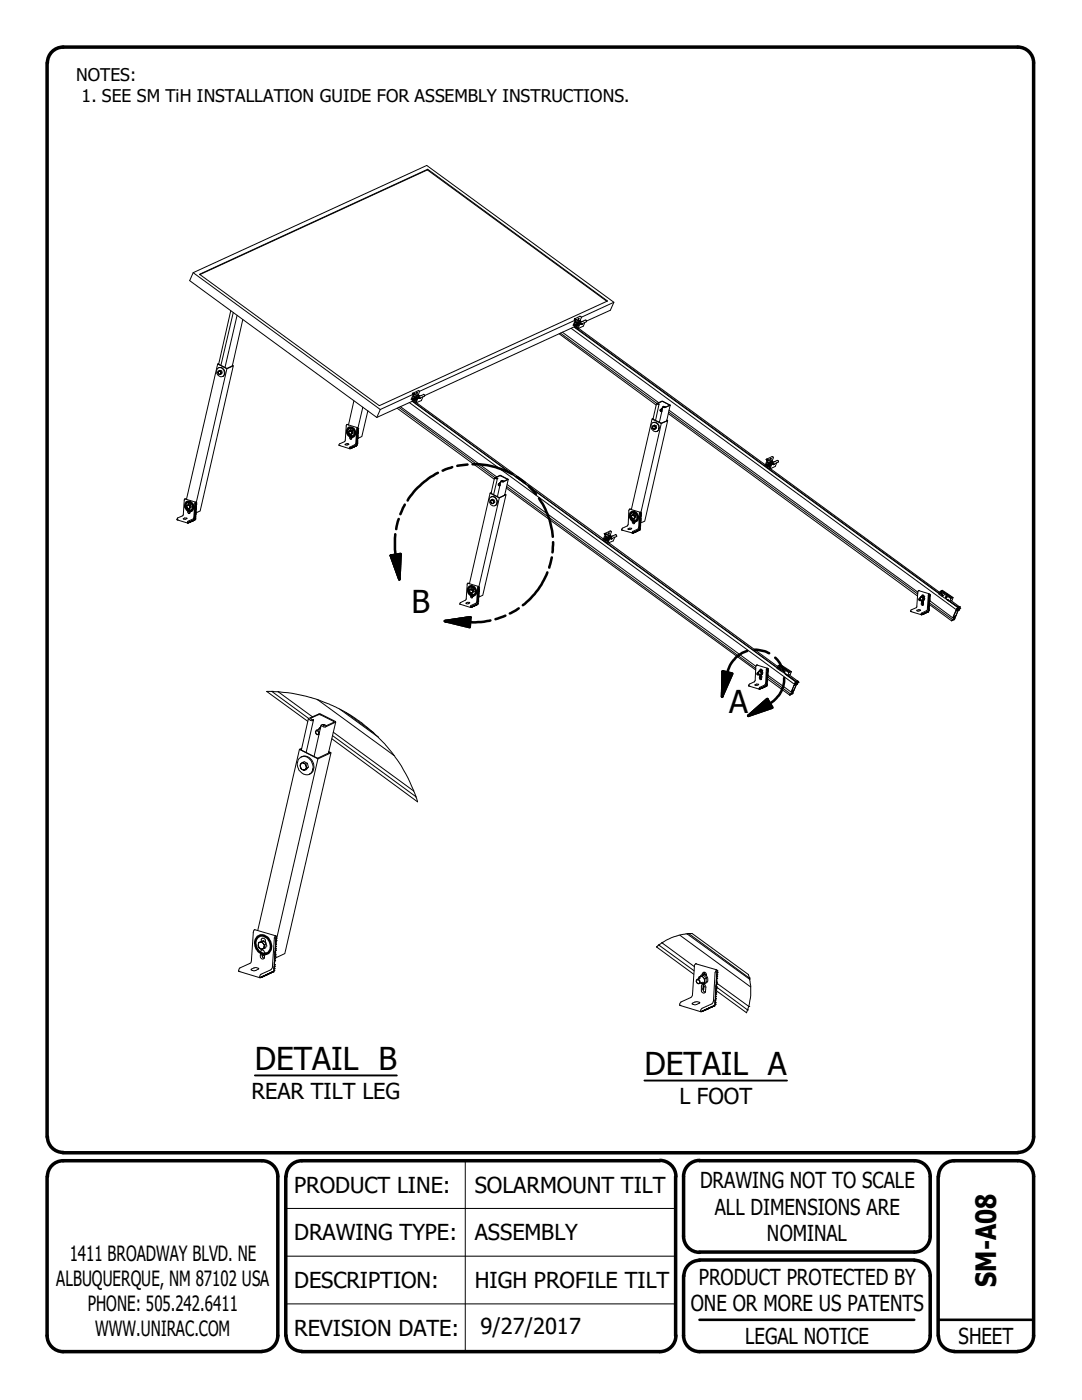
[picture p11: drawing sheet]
<svg xmlns="http://www.w3.org/2000/svg" width="216mm" height="279mm" viewBox="0 0 216 279" stroke-linecap="round" stroke-linejoin="round" font-family="sans-serif">
<defs><g id="words">
<g font-size="6.3">
<text x="82.1" y="122.4">B</text>
<text x="145.5" y="142.3">A</text>
<text x="50.9" y="213.6">DETAIL B</text>
<text x="128.6" y="214.6">DETAIL A</text>
</g>
<text font-size="5.6" x="198.8" y="256.8" transform="rotate(-90 198.8 256.8)">SM-A08</text>
<g font-size="4.4">
<text x="50.2" y="219.4">REAR TILT LEG</text>
<text x="135.6" y="220.4">L FOOT</text>
<text x="58.7" y="238">PRODUCT LINE:</text>
<text x="94.7" y="238">SOLARMOUNT TILT</text>
<text x="139.7" y="237.1">DRAWING NOT TO SCALE</text>
<text x="142.6" y="242.4">ALL DIMENSIONS ARE</text>
<text x="58.7" y="247.5">DRAWING TYPE:</text>
<text x="94.7" y="247.5">ASSEMBLY</text>
<text x="153" y="247.6">NOMINAL</text>
<text x="58.7" y="257">DESCRIPTION:</text>
<text x="94.7" y="257">HIGH PROFILE TILT</text>
<text x="139.4" y="256.4">PRODUCT PROTECTED BY</text>
<text x="137.9" y="261.6">ONE OR MORE US PATENTS</text>
<text x="58.7" y="266.6">REVISION DATE:</text>
<text x="95.9" y="266.3">9/27/2017</text>
<text x="148.7" y="268.2">LEGAL NOTICE</text>
<text x="191.3" y="268.2">SHEET</text>
</g>
<g font-size="4.2">
<text x="13.9" y="251.7">1411 BROADWAY BLVD. NE</text>
<text x="11.2" y="256.7">ALBUQUERQUE, NM 87102 USA</text>
<text x="17.5" y="261.7">PHONE: 505.242.6411</text>
<text x="19" y="266.7">WWW.UNIRAC.COM</text>
</g>
<g font-size="3.5">
<text x="15.2" y="16.3">NOTES:</text>
<text x="16.3" y="20.4">1. SEE SM TiH INSTALLATION GUIDE FOR ASSEMBLY INSTRUCTIONS.</text>
</g>
</g></defs>
<!-- layer: Visible (ANSI) -->
<g fill="none" stroke="#000" stroke-width=".2">
<path d="M85.3 33.8l-45.5 20.9 35.9 26.3 45.5-20.9-35.9-26.3v.1M38.5 54.4l37.4 27.3-.7 1.6M39.9 54.8l45.4-20.9 35.8 26.2M43.4 73.6a.92 .92 0 0 1 1.3 .2 .92 .92 0 0 1-.3 1.3 .98 .98 0 0 1-1-.4 .98 .98 0 0 1 0-1.1zM43.5 74.4l.3 .3zM43.5 74.2l.1-.1-.1 .3zM43.6 73.4a.94 .94 0 0 1 1.2 .5 .94 .94 0 0 1-.4 1.2M43.6 72.6l1.7 .9 1.2-.5-.1-.1 .1 .1-6.6 29-1 .4M43.6 72.6h-.2M43.7 74h.2l-.3 .1zM43.8 74h.5v.4l-.4 .3M43.8 74.7h.2z"/>
<path d="M43.9 74l.2 .1v.3zM44.1 74.4l-.1 .3zM44.3 74l-.2 .1M44.3 74.4l-.2 .1M46 62l-2.4 10.7M46.5 62.4l-2.4 10.6M46.5 73l-1.2 .6M47.3 62.9l-2.4 10.4M48.5 63.8l-2.1 9.2M82.3 78.5l.1-.1 .2 .1-.2 .7 .4-.1M82.3 78.5h.1M82.4 79.7h.1"/>
<path d="M82.4 78.5l1.2-.5 .1 .2-.2 .5-.4 .2M82.4 78.5h.1M82.4 78.6h.1M82.4 78.5v.1M82.5 79.7h.1M82.4 79.6v.1M82.4 79.6l.1 .1M82.4 79.6h.1M82.4 78.6v.1M82.4 78.7h.1M82.4 79.2l-.2 .4M82.5 79.8h.1"/>
<path d="M82.5 79.6h.1M82.5 78.7h.1M82.5 78.7l-.5 1 1 .7 1.1-.5 .3-.7M82.5 78.7l-6.6 3M82.5 79.7v.1M82.5 79.6l.3 .1M82.6 79.6h.1M82.6 79.7h.1M82.6 79.6v.1M82.6 79.6l.1 .2M82.6 79.8h.1M82.6 79.8h-.1"/>
<path d="M82.6 79.8l.1 .1M82.7 79.9h.1M82.7 79.8h.1M82.7 79.6h.1M82.7 79.7h.1M82.7 79.8h-.1M82.7 79.4l.2-.1v.3l.2 .2M82.7 79.7v.1M82.7 79.8v.1M82.8 79.8h.1M82.7 79.6v.2M82.7 79.6v.1"/>
<path d="M82.7 79.6l-.1 .1M82.8 79.7h.1M82.8 79.7l-.2-.1 .1 .2M82.8 79.7l-.3-.1 .2 .2M82.8 79.1l-.2 .3-.4 .2M83.1 79.5l-.2 .2M83.1 78.9l.2-.5a.53 .53 0 0 0-.5 .7M83.1 79.2h.1M83.1 78.9l-.2 .4 .3 .3-.1-.1a.18 .18 0 0 1-.2-.2 .18 .18 0 0 1 .3-.1M83.1 79.2l.2 .2M83.2 78.9l-.1 .4M83.4 78.9h.1"/>
<path d="M83.4 78.9h-.2l.2 .2 .2-.1M83.4 78.9l.2 .1h-.3zM83.4 78.9v.1M83.4 79.2l1.1-.5 .2 .1v.3l-1.1 .4M83.4 79.4h.1M83.4 79.4l-.5 1.2M83.4 79h.1M83.5 79.4h.1M83.5 79h.1M83.5 78.7l-.1 .2M83.6 79.4h.1M83.6 79.5h.1"/>
<path d="M83.6 79h.1M83.6 79.4v.1M83.6 79.1l-.1 .1M83.6 79.5l.1-.1-.3-.2-.4 .9-.8-.5M111.6 66.6l19.3 14.2M111.8 66.5l19.3 14M112.2 66.3l19.2 14M114 65.5l76.9 56.2M114.6 65.3l72.8 53.2M114.6 63.7l.3 .1-.2 .6 .4-.1M114.6 63.7h.1M114.6 63.8h.1"/>
<path d="M114.6 65.2l.4 .3M114.6 63.7v.1M114.7 64.8v.1M114.7 64.8h.1M114.7 63.6l1.1-.5 .2 .3-.2 .5-.4 .2M114.7 63.8h.1M114.7 64.4l-.1 .4M114.7 64.9h.1M114.8 64.8h.1M114.7 63.8l-.3 1.1 .9 .7 1.1-.5 .3-.8M114.7 65.2l-29.9 13.7M114.8 64.9h.1"/>
<path d="M114.8 64.9v.1M114.8 65h.1M114.8 63.9l-31.1 14.2M114.9 64.9h.1M114.9 64.9l-.1 .1M114.9 65h.1M114.9 64.9v.1M114.9 64.8h.1M115 65h.1M114.9 64.6l.3-.1v.3l.2 .2M115 64.8h.1M115 64.9l-.1-.1 .2 .1"/>
<path d="M115 64.9h.1M115.1 65h.1M115.1 64.9h.1M115.1 64.8l-.1 .1M115.1 64.8h.1M115.1 64.8v.1M115.1 64.8l-.2 .1 .2-.1M115.1 64.3l-.2 .3-.3 .2M115.1 65.4l-.2 .1M115.1 64.9v.1M115.3 65.7l38 27.8M115.3 64.7v.2"/>
<path d="M115.4 64.1l.2-.6-.3 .1-.2 .7M115.4 64.5l.2 .1M115.4 64.1l-.2 .4 .1 .2h.2l-.1-.1a.16 .16 0 0 1-.1-.1 .16 .16 0 0 1 .1-.2M115.4 65.5l37.3 27.3M115.6 64.1l-.2 .4M115.6 64.1l.1 .2 .2-.1M115.6 64.1h.2v.1zM115.6 64.1h.1M115.7 64.4l-.4 .9-.7-.5M115.7 64.4l1.1-.5 .2 .1v.2l-1 .5M115.7 64.4l.3 .1v.2M115.7 64.1h.1"/>
<path d="M115.7 64.1l.1 .1M115.8 64.6h.1M115.8 64.6l-.6 1.2M115.8 64.2h.1M115.8 63.9l-.1 .2M115.8 64.1l.1 .1M115.9 64.6h.1M115.9 64.6l.1 .1M115.9 64.2l-.1 .1M116 64.7h.1M117 64.1l4.8-2.2 .7-1.6-37.3-27.3-46.7 21.4-.7 1.6 37.4 27.3M122.5 60.3l-6.5 3"/>
<path d="M36.9 99.6h.1M36.9 99.6l-.1 .1-.2 3.1-1.2 .6v.4M36.9 99.6l2.1 .6M37.2 99.6l6.2-27 1.9 1-6.2 27.2M67.6 88.8h.1M67.6 88.8l.1 .1M67.7 88.9h.1M67.7 88.9l2 .6M68.8 88.7l.4-.2 .4 .1-.3 .2zM69.2 84.7h.1M69.2 84.7l-.1 .2-.2 3-.1 .2-1 .5-.2 .2M69.2 84.7l2.1 .6"/>
<path d="M69.5 86.2l.2-.2-.1 .4zM69.6 86.4l.2 .2zM69.7 86h.3zM69.7 89.5h.1M69.8 86.6h.3l-.1 .1zM69.8 85.9h.2l.3 .1M69.8 86.9l.2-.2 .2 .2v.6a.21 .21 0 0 1-.3 .2 .21 .21 0 0 1-.1-.3zM69.8 89.5h.1M69.8 85.9a.25 .25 0 0 1 .3-.3 .25 .25 0 0 1 .2 .4M69.9 89.5h.1M70 86l.2 .3zM70 87.2h.1"/>
<path d="M70 87.1v.1M70 87.1h.1M70 87.2v.4h.2M70 89.4l-.1 .1M70 89.4h.1M70 87.2l.2 .2M70.1 86.1l.2-.1 .1 .2-.2 .3M70.1 89.3l-.1 .1M70.1 89.3h.1M70.2 85.9h.1M70.2 86.3l-.1 .3zM70.2 89.3h.1"/>
<path d="M70.3 86.6h.1M70.3 89.3h.1M70.4 86.2h.1M70.4 86.4l-.4 .3M70.4 89.3h.1M70.4 89.2h.1M70.4 89.2v.1M70.5 89.2h.1M70.6 89.2h.1M70.6 89.1h.1M70.6 89.1v.1M70.6 80l-1.1 4.8"/>
<path d="M70.7 89.1h.1M70.8 89h.1M70.8 89l-.1 .1M70.9 89h.1M71 89h.1M71.1 89h.1M71.1 88.9h.1M71.1 88.9v.1M71.1 88.8v.1M71.1 88.8h.1M71.1 88.7v.1M71.1 88.7h.1"/>
<path d="M71.1 88.6v.1M71.1 88.6h.1M71.2 88.6h.1M71.2 88.5v.1M71.2 88.5h.1M71.2 88.4h.1M71.2 88.3v.1M71.2 88.3h.1M71.2 88.2h.1M71.2 88.1v.1M71.2 88.1h.1M71.2 88h.1"/>
<path d="M71.2 87.9v.1M71.2 87.9h.1M71.2 87.8h.1M71.2 87.7v.1M71.2 87.7h.1M71.2 88.6h-.1M71.2 87.8v.1M71.2 88v.1M71.2 88.2v.1M71.2 88.4v.1M71.2 87h.1M71.2 87.6v.1"/>
<path d="M71.2 87.6h.1M71.2 87.5v.1M71.2 87.5h.1M71.2 87.4v.1M71.2 87.4h.1M71.2 87.3v.1M71.2 87.3h.1M71.2 87.2v.1M71.2 87.2h.1M71.2 87.1v.1M71.2 87.1h.1M71.2 87v.1"/>
<path d="M71.2 86.9v.1M71.2 86.9h.1M71.2 86.8h.1M71.2 86.7v.1M71.2 86.7h.1M71.3 86.6h.1M71.2 86.8v.1M71.3 86.4v.1M71.3 86.4h.1M71.3 86.3v.1M71.3 86.3h.1M71.3 85.8h.1"/>
<path d="M71.3 85.9h.1M71.3 86.2v.1M71.3 86.2h.1M71.3 85.9v.1M71.3 86.1v.1M71.3 86h.1M71.3 86.1h.1M71.3 86v.1M71.3 85.7h.1M71.3 85.6h.1M71.3 85.3h.1M71.3 85.3l-.1 .2-.2 3-.1 .2-1.1 .5-.1 .3"/>
<path d="M71.3 86.5v.1M71.3 86.5h.1M71.3 85.7v.1M71.3 85.8v.1M71.3 85.6l.1 .1M71.3 85.3l.1 .1M71.3 86.6l-.1 .1M71.4 85.7h-.1M71.4 85.7h.1M71.4 85.5l-.1 .1M71.4 85.5h.1M71.4 85.4h.1"/>
<path d="M71.4 85.4v.1M72.4 81.3l-1.1 4.6M73.4 82l-1.2 5.1-1 .5M79.2 81.5l19.4 14.1M79.6 81.3l19.1 14M79.9 81.2l19.2 14M81.7 80.3l76.9 56.3M82.2 80.1l72.9 53.2M82.3 80l.4 .3M82.4 80l-7.2 3.3M82.7 80.2v.2M83.1 80.4l37.3 27.2"/>
<path d="M97.7 99.4a.92 .92 0 0 1 1.3 .2 .92 .92 0 0 1-.3 1.3 1.02 1.02 0 0 1-.9-.4 1.02 1.02 0 0 1-.1-1.1zM98 99.8l-.1 .3zM98 99.8h.2zM98 98.4l1.6 .9 1.2-.6h-.1M98 99.2a.96 .96 0 0 1 1.1 .5 .96 .96 0 0 1-.3 1.2M98 98.3l-.2 .1M98.1 99.8l.2-.2 .3 .2 .1 .4-.4 .3M98.2 99.8l.3 .3zM98.6 99.8l-.2 .1M98.7 95.4l-.7 3.1M99.2 95.4l-.2 .2-.3-.2 1.2-.5 1.5 .8M99.2 95.4l-.3-.1 1-.4 1.4 .7-.8 .5"/>
<path d="M99.2 95.4h.1M99.3 95.5l-.8 3.2M99.8 96.8a.21 .21 0 0 0-.2-.3 .21 .21 0 0 0-.2 .3 .21 .21 0 0 0 .4 .1l-.1 .1M99.8 96.3l.1-.1-.1 .2zM99.9 96.3l-.4 .2M99.9 96l-.6 3.1M99.9 96.1v.1M100.1 95.9h.1M100.1 95.9l.4 .2M100.2 95.9h.1M100.2 95.9l.3 .2M100.8 98.7h.2l-4.7 20.1-1 .5"/>
<path d="M101 98.7l-1.4 .7M101 97.4l49.8 36.3M101.1 97.1l49.7 36.3M101.2 96.7l49.6 36.3M101.4 95.7l-1 .5-.5-.2 .2-.1M101.4 95.7l-.7 3.1M130.2 85.1l.1-.1-.1 .3zM130.2 84.4a.96 .96 0 0 1 1.2 .5 .96 .96 0 0 1-.5 1.3 1.06 1.06 0 0 1-.9-.7 1.06 1.06 0 0 1 .2-1.1zM130.2 85.3l.2 .3zM130.3 85h.3zM130.3 83.6l1.7 .9 1.2-.6h-.2M130.3 84.3a.98 .98 0 0 1 1.2 .6 .98 .98 0 0 1-.4 1.2"/>
<path d="M130.3 83.5l-.2 .1M130.4 84.9l.5 .1 .1 .4-.4 .3M130.4 85.6h.3l-.1 .1zM130.6 85l.1 .3zM130.7 85.3v.3zM130.9 85l-.2 .1M131 80.5l.3 .2 .2-.1M131 80.5l1.2-.4 1.5 .7-1 .5-.4-.1h.2M131 80.5l-.7 3.1M131 85.4l-.2 .1M131.5 80.6h.1M131.5 80.6l-.2-.1 1-.4 1.2 .7-.7 .5-.3-.1"/>
<path d="M131.5 80.6l-.7 3.3M131.8 81.7a.18 .18 0 0 1 .2 .2 .18 .18 0 0 1-.2 .1zM132.1 81.9a.21 .21 0 0 0-.3-.2 .21 .21 0 0 0-.1 .2 .21 .21 0 0 0 .2 .2h.1M132.1 81.5l.1-.2-.1 .3zM132.2 81.5l-.4 .2M132.3 81.2l-.7 3.1M132.3 81.3h-.1M132.5 81.2h.1M132.5 81.2h.3M133 83.8l.2 .1-4.5 20.1-1.1 .5M133.2 83.9l-1.2 .6M133.3 82.5l49.8 36.4"/>
<path d="M133.4 82.2l49.7 36.4M133.5 81.9l49.6 36.3M133.7 80.8l-.7 3.2M152.9 91.7l.3 .1-.2 .6 .4-.1M152.9 91.7h.1M152.9 91.8h.1M152.9 91.7v.1M153 92.8v.1M153 92.8h.1M153 91.6l1.1-.5 .1 .1-.1 .7-.4 .2M153 91.8h.1M153 92.9h.1"/>
<path d="M153 92.4l-.2 .4M153.1 92.9h.1M153.1 93h.1M153.2 92.9h.1M153.1 92.8h.1M153.1 92.8h-.1M153.1 91.8h.1M153.1 91.8l-.4 1.1 .9 .7 1.1-.5 .3-.8M153.2 92.8l.1 .1M153.2 92.8l.2 .1M153.2 93h.1M153.2 92.8h.1"/>
<path d="M153.2 92.9l-.1 .1M153.2 92.8h.2M153.2 92.6l.3-.1-.1 .2 .3 .3M153.3 93h.1M153.3 92.8h.1M153.3 92.9h.1M153.3 92.9l-.1-.1 .2 .1M153.4 92.9h.1M153.3 93h-.1M153.3 92.9v.1M153.4 93h.1M153.4 92.8l-.1 .1"/>
<path d="M153.4 92.8h.1M153.4 92.8v.1M153.4 92.8l-.2 .1 .2-.1M153.4 93.4l-.1 .1M153.4 92.3l-.2 .3-.4 .2M153.4 92.9v.1M153.5 93.7l34 24.7M153.6 92.7l-.1 .2M153.7 92.5l.2 .1M153.7 92.1l.2-.5-.1-.1a.67 .67 0 0 0-.4 .8M153.7 93.5l33.8 24.7M153.7 92.1l-.2 .3"/>
<path d="M153.8 92.3l-.1 .1a.19 .19 0 0 0-.1 .2 .19 .19 0 0 0 .3 .1h-.3l-.1-.2 .1-.1M153.9 92.1l-.2 .4M154 92.4l-.4 .9-.8-.5M154 92.4l1.1-.5 .2 .1v.2l-1.1 .5M154 92.4a.21 .21 0 0 1 .2 .1 .21 .21 0 0 1 0 .2M154 92.1h.1M154 92.1h-.1l.1 .2h.2l-.1-.2M154 92.1l.1 .1M154.1 92.6h.1M154.1 92.6l-.6 1.1M154.1 92.2h.1M154.1 92.2v-.1v.1"/>
<path d="M154.1 92.1h.1M154.1 91.9v.2M154.2 92.6h.1M154.2 92.2l-.1 .1M154.2 92.7h.1M154.2 92.6v.1M35.4 103.8h.1M35.4 103.8l2.1 .6M36.6 103.5l.2-.1h.5l-.3 .2h-.4zM37.3 101.2l.2 .3zM37.3 100.8v.4zM37.3 100.8h.4z"/>
<path d="M37.5 101.5l.3-.1-.1 .1zM37.5 104.3h.1M37.5 101.7a.23 .23 0 0 1 .3-.1 .23 .23 0 0 1 .1 .3l-.1 .6h-.2l-.1-.2zM37.6 100.7v-.1a.23 .23 0 0 1 .3-.1 .23 .23 0 0 1 .1 .3l-.3-.2-.2 .2M37.6 104.3h.1M37.6 104.3h-.1M37.7 100.8l.1 .1v.3zM37.7 102.1h.1M37.7 102h.1M37.7 101.9v.1M37.7 101.9h.1M37.7 102.1l.1 .3"/>
<path d="M37.7 104.3h.1M37.7 104.3h-.1M37.7 102v.1M37.7 102l.2 .2M37.7 104.2h.1M37.7 104.2v.1M37.8 104.2h.1M37.8 100.8h.1M37.8 101.2l.1 .1-.1 .1zM37.8 100.9l.2-.1 .1 .4-.2 .1M37.8 104.1h.1M37.8 104.1v.1"/>
<path d="M37.8 104.1l-.1 .2M37.9 104.1h.1M38 101.3h.1M38 104.1h.1M38 104.1h-.1M38 101h.1M38.1 101.2l-.4 .3M38.1 104.1h.1M38.1 104h.1M38.1 104v.1M38.2 104h.1M38.2 103.9l.1 .1"/>
<path d="M38.3 103.9l-.1 .1M38.3 103.9v.1M38.3 103.9h.1M38.4 103.9h.1M38.5 103.9h.1M38.5 103.9h-.1M38.5 103.8v.1M38.5 103.8h.1M38.6 103.8h.1M38.6 103.8l-.1 .1M38.7 103.8h.1M38.8 103.8h.1"/>
<path d="M38.9 103.6l-.1 .2M38.9 103.6h.1M38.9 103.5v.1M38.9 103.5h.1M38.9 103.4h.1M38.9 103.3v.1M38.9 103.3h.1M38.9 103.2h.1M38.9 103.1v.1M38.9 103.1h.1M38.9 103v.1M38.9 103h.1"/>
<path d="M38.9 102.9v.1M38.9 102.9h.1M38.9 103.2v.1M38.9 103.4v.1M38.9 102.8h.1M38.9 102.7v.1M38.9 102.7h.1M38.9 102.6h.1M38.9 102.5v.1M38.9 102.5h.1M38.9 102.4h.1M38.9 102.3v.1"/>
<path d="M38.9 102.3h.1M38.9 102.2h.1M38.9 102.1v.1M38.9 102.1h.1M38.9 102h.1M38.9 101.9v.1M38.9 101.9h.1M38.9 101.8h.1M39 101.7h.1M38.9 102.8v.1M38.9 102v.1M38.9 102.2v.1"/>
<path d="M38.9 102.4v.1M38.9 102.6v.1M39 101.3h.1M39 101.2h.1M39 101.1v.1M39 101.1h.1M39 101h.1M39 100.8h.1M39 100.9v.1M39 100.9h.1M39 101.8l-.1 .1M39 100.2h.1"/>
<path d="M39 100.2l-.1 .1-.2 3.1-.2 .2-1 .4v.3M39 101.7v.1M39 101.6h.1M39 101.5v.1M39 101.5h.1M39 101.4h.1M39 101.3v.1M39 100.8v.1M39 101v.1M39 101.2v.1M39 101.4v.1M39 101.6v.1"/>
<path d="M39 100.2l.1 .1M39.1 100.6h.1M39.1 100.6v.1M39.1 100.7h.1M39.1 100.7l-.1 .1M39.1 100.8h.1M39.1 100.5h.1M39.1 100.4h.1M39.1 100.3v.1M39.1 100.3h.1M39.1 100.5v.1M39.1 100.4v.1"/>
<path d="M93.3 116.4h.1M93.3 116.4l-.1 .1-.2 3.1-1.2 .7v.2M93.3 116.4l2.1 .6M93.7 116.5l4.1-18.1 1.8 1-4.2 18.2M93.7 117.9l.1 .3zM93.7 117.7h.2l-.2 .2zM93.8 118.2l.3 .2zM93.9 117.7l.1-.1 .2 .2zM94 117.6l.1-.3h.2l.1 .4M94 118.5l.2-.1 .2 .2-.1 .6a.2 .2 0 0 1-.3 .1 .2 .2 0 0 1-.1-.2zM94 117.6l.2-.1-.5 .2M94.1 117.6h.1"/>
<path d="M94.1 118.9h.1M94.1 118.8v.1M94.1 118.8h.1M94.1 118.9l.2 .4M94.1 118.9l.3 .2M94.2 117.8l.2 .1-.1 .2zM94.2 117.5l.3 .4h-.1M94.3 118.1v.2l-.2 .1zM94.4 117.7h.1M94.5 118h.1M94.5 117.9l-.2 .4M95.3 120h.1"/>
<path d="M95.3 119.9h.1M95.3 119.8v.1M95.3 119.8h.1M95.3 119.7h.1M95.3 119.6v.1M95.3 119.6h.1M95.3 119.5h.1M95.3 119.4v.1M95.3 119.4h.1M95.3 119.3h.1M95.3 119.3v.1M95.3 119.5v.1"/>
<path d="M95.3 119.7v.1M95.3 119.9v.1M95.4 118.7h.1M95.4 119.3h-.1M95.4 119.2v.1M95.4 119.2h.1M95.4 119.1h.1M95.4 119v.1M95.4 119h.1M95.4 118.9h.1M95.4 118.8v.1M95.4 118.8h.1"/>
<path d="M95.4 118.6v.1M95.4 118.6h.1M95.4 118.5v.1M95.4 118.5h.1M95.4 118.4v.1M95.4 118.4h.1M95.4 118.7v.1M95.4 118.9v.1M95.4 119.1v.1M95.4 117.7h.1M95.4 118.1h.1M95.4 118v.1"/>
<path d="M95.4 118h.1M95.4 117.5h.1M95.4 117.9h.1M95.4 117.6h.1M95.4 117.6v.1M95.4 117.8v.1M95.4 117.8h.1M95.4 117.4h.1M95.4 117.3v.1M95.4 117.3h.1M95.5 117.2h.1M95.4 117h.1"/>
<path d="M95.4 117l-.1 .2-.2 3-.1 .2-1 .4-.1 .4M95.4 118.3h.1M95.4 118.2v.1M95.4 118.2h.1M95.4 117.4v.1M95.4 117.5v.1M95.4 117.7v.1M95.4 117.9v.1M95.4 118.1v.1M95.4 117l.1 .1M95.4 118.3v.1M95.5 117.3h-.1"/>
<path d="M95.5 117.2v.1M95.5 117.1h.1M95.5 117.1v.1M97.9 100.1l.2 .4zM98.1 100.5l.3-.1zM98.5 100.1l-.1 .3zM98.7 100.2l-.1 .1M120.6 106.6l.1-.2 .2 .2-.2 .7 .4-.2M120.6 106.6h.1M120.6 106.5l1.1-.5h.3l-.2 .7-.4 .2M120.7 107.7h.1zM120.7 107.7h.1"/>
<path d="M120.7 107.6v.1M120.7 107.6h.1M120.7 106.6h.1M120.7 106.6l.1 .1M120.7 107.3l-.2 .3M120.8 107.7h.1M120.8 107.8h.1M120.8 107.6l-.1 .1M120.8 107.6h.1M120.8 106.7h.1M120.8 106.7l-.5 1 1 .7 1.1-.5 .3-.7M120.8 107.6l.3 .1"/>
<path d="M120.9 107.8h.1M120.9 107.6h.1M120.9 107.7h.1M120.9 107.6v.1M120.9 107.6l.1 .2M121 107.7h.1M121 107.6h.1M121 107.8h.1M121 107.8h-.1M121 107.4l.2-.1-.1 .2 .3 .3M121.1 107.8h.1M121 107.6v.1"/>
<path d="M121 108.2v.2M121.1 107.7h.1M121.1 107.7l-.2-.1 .1 .2M121.1 107.7l-.3-.1 .2 .2M121.1 107.1l-.2 .3-.4 .2M121.2 107.3l.3 .3zM121.3 108.5l33.8 24.8M121.3 107.5v.2M121.4 106.9l.1-.6-.2 .1-.2 .7M121.4 107.3l.2 .1M121.4 106.9l-.1 .4M121.5 107.2l-.2 .1"/>
<path d="M121.5 108.3l33.7 24.7M121.6 106.9l-.2 .4M121.7 106.9h.1M121.7 106.9v.2h.2l-.2-.2h.2M121.7 106.9v.1M121.7 107.2l1.1-.5 .2 .1 .1 .3-1.1 .4M121.7 107h.1M121.8 107.4h.1M121.8 107.4l-.6 1.2M121.8 107h.1M121.8 106.7l-.1 .2M121.9 107.4h.1"/>
<path d="M121.9 107.5h.1M121.9 107.1h.1M121.9 107.4v.1M122 107.5l-.3-.3-.4 .9-.8-.5M124.1 105.8h.1M124.1 105.8l2.2 .6M125.3 105.5l.3-.1 .4 .1-.3 .2h-.4zM125.7 101.6h.1M125.7 101.6l-.2 .3-.2 2.9-1.2 .6v.4M125.7 101.6l2.1 .6M126 101.7l4.1-18.1 1.9 .9-4.2 18.4M126 103.1l.1 .3z"/>
<path d="M126 102.9l.2-.1-.2 .3zM126.1 103.4l.3 .1-.2 .1zM126.2 102.8l.3 .1zM126.2 106.4h.1M126.2 103.7a.27 .27 0 0 1 .4 0 .27 .27 0 0 1 .1 .2l-.1 .4a.23 .23 0 0 1-.3 .2 .23 .23 0 0 1-.1-.3zM126.3 102.7v-.1a.23 .23 0 0 1 .3-.2 .23 .23 0 0 1 .1 .3v.2M126.3 106.3h.1M126.3 106.3v.1M126.4 102.7h.1M126.4 102.8l.2-.1-.6 .2M126.4 104.1h.1M126.4 104v.1"/>
<path d="M126.4 104h.1M126.4 103.9v.1M126.4 103.9h.1M126.4 104.1l.2 .4M126.4 106.3h.1M126.4 104.1l.2 .1M126.4 103.5l.2-.2zM126.4 106.2h.1M126.4 106.2v.1M126.5 102.9l.1 .4zM126.5 106.2h.1M126.6 102.7l.2 .3-.2 .1"/>
<path d="M126.6 106.2h.1M126.7 102.9h.1M126.7 106.2h.1M126.7 106.1h.1M126.7 106.1v.1M126.8 103.2h.1M126.8 103l-.1 .4h-.1M126.8 106.1h.1M126.9 106l-.1 .1M126.9 106h.1M127 106h-.1M127 106h.1"/>
<path d="M127.1 106h.1M127.1 105.9v.1M127.1 105.9h.1M127.1 105.9h.2M127.2 105.9h.1M127.3 105.9h.1M127.3 105.9h-.1M127.4 105.9h.1M127.4 105.8h.1M127.4 105.8v.1M127.5 105.8h.1M127.6 105.7l-.1 .1"/>
<path d="M127.6 105.7h.1M127.6 105.6v.1M127.6 105.6h.1M127.6 105.5v.1M127.6 105.5h.1M127.6 105.4v.1M127.6 105.4h.1M127.6 105.3v.1M127.6 105.3h.1M127.6 105.2v.1M127.6 105.2h.1M127.6 105.1h.1"/>
<path d="M127.6 105.1v.1M127.6 105v.1M127.6 105h.1M127.6 104.9h.1M127.6 104.8v.1M127.6 104.8h.1M127.6 104.7v.1M127.6 104.7h.1M127.6 104.6v.1M127.6 104.6h.1M127.6 104.5h.1M127.6 104.4v.1"/>
<path d="M127.6 104.4h.1M127.6 104.3v.1M127.6 104.3h.1M127.6 104.2v.1M127.6 104.2h.1M127.6 104.1v.1M127.6 104.1h.1M127.6 104.5v.1M127.6 104.9v.1M127.7 103.3h.1M127.7 103.2v.1M127.7 103.2h.1"/>
<path d="M127.7 103.8v.1M127.7 104.1h.1M127.7 104v.1M127.7 104h.1M127.7 103.9v.1M127.7 103.9h.1M127.7 103.8h.1M127.7 103.7h.1M127.7 103.6v.1M127.7 103.6h.1M127.7 103.5v.1M127.7 103.5h.1"/>
<path d="M127.7 103.4v.1M127.7 103.4h.1M127.7 103.3v.1M127.7 103.7v.1M127.7 104.1h-.1M127.8 102.6v.1M127.8 103.1l-.1 .1M127.8 102.7h.1M127.8 103.1h.1M127.8 102.7v.1M127.8 103v.1M127.8 102.8h.1"/>
<path d="M127.8 103h.1M127.8 102.8v.1M127.8 102.9v.1M127.8 102.9h.1M127.8 102.6h.1M127.8 102.5h.1M127.8 102.4v.1M127.8 102.4h.1M127.8 102.3h.1M127.8 102.2v.1M127.8 102.2h.1M127.8 102.2l-.2 .2-.2 3.1-1.2 .5v.4"/>
<path d="M127.8 102.3v.1M127.8 102.5v.1M183.1 118.2l-.2 3-1.1 .5-.1 .3M183.3 117.9h.1M183.3 117.9l-.2 .3M183.3 117.9l2.1 .6M183.6 119.2a.38 .38 0 0 1 .6 .2 .38 .38 0 0 1-.3 .5l-.1-.1a.32 .32 0 0 0 .3-.4 .32 .32 0 0 0-.5-.1v.1zM183.7 119.2a.43 .43 0 0 1 .7-.1 .43 .43 0 0 1-.2 .7h-.2M183.8 119.3l-.3 .1M184 118.9a.21 .21 0 0 1 .2-.1 .21 .21 0 0 1 .1 .3M184 118.9h.1M184 120l.3 .1v.6a.23 .23 0 0 1-.3 .1 .23 .23 0 0 1-.2-.3z"/>
<path d="M184 119.7l-.4 .2M184.1 119l.2 .3M184.1 119l-.5 .3M184.1 118.9h.1M184.1 119.9l-.1 .1M184.1 119l-.2 .1M184.1 118.7v.2M184.1 118.9l.2 .2M184.2 118.9h.1M184.3 119.1h.1M184.3 119.3v.4l-.1 .1M184.3 119.3l-.1 .1"/>
<path d="M185.4 119.6h.1M185.4 119.5h.1M185.4 119.4v.1M185.4 119.4h.1M185.4 119.1h.1M185.4 119.3h.1M185.4 119.1v.2M185.4 119.2h.1M185.4 118.5h.1M185.4 118.5l-.2 .2-.2 3-1.2 .7v.2M185.4 120h.1M185.4 119.9v.1"/>
<path d="M185.4 119.9h.1M185.4 119.8v.1M185.4 119.8h.1M185.4 119.7h.1M185.4 119.6v.1M185.4 119.8l4.7 3.5M185.4 119.3v.1M185.4 119.5v.1M185.4 119.7v.1M185.4 118.5v.1M185.4 118.9h.1M185.4 119h.1"/>
<path d="M185.4 119v.1M185.4 118.8v.1M185.4 118.8h.1M185.4 118.7v.1M185.4 118.7h.1M185.4 118.6v.1M185.4 118.6h.1M185.4 118.9v.1M187.6 118.4l.2-.1 .4 .5-.1 .2zM187.7 118.4h.1v.2zM187.7 118.3h.1M187.8 118.3l-.1 .3 .1-.2"/>
<path d="M187.9 117.9l.1-.1 2.2 1.5-.5 .1M187.9 118.6l.3 .3M187.9 117.9h.1M188 117.9l.4 .3-.1 .2M188 117.9l-.2 .1 .2 .1M188 118.5l-.2 .1M188 117.9l.8 .6-.1 .1-1-.6h-.1M188.1 118.7h-.1M188.2 118.9h.1M188.4 118.2l-.1 .1M188.7 119.1l.2 .1-.1 .1zM188.8 119.1h.1"/>
<path d="M188.8 119.1h-.1l.1 .2M188.8 118.7h.2l.5 .3-.1 .1M188.9 119.6l2.2 1.6-2-1.4M189 118.6l.9 .6-.2 .1-.9-.6 .2-.1-.1 .1M189 119.7h.1M189.1 119.8h.1M189.2 119.8h.1M189.5 119l-.1 .1M189.8 119.9l1.7 1.2M190.2 119.3l-.2 .5-.5 .2-2.1-1.4 .2-.6 2.1 1.4-.2 .6 1.7 1.2M53.2 138l8.2 6M54.2 138l7.4 5.4"/>
<path d="M55.5 138l6.9 5.1M63.4 139.6l15.3 11.2M91.8 120.5h.1M91.8 120.5l2.1 .7M93 120.4l.3-.2 .4 .1-.3 .2zM93.9 121.2h.1M94 121.2h.1M94 121.1v.1M94 121.1l-.1 .1M94 121.1h.1M94.1 121.1h.1M94.2 121.1h.1"/>
<path d="M94.2 121v.1M94.2 121l-.1 .1M94.2 121h.1M94.3 121h.1M94.4 121h-.1M94.4 121h.1M94.5 120.9l-.1 .1M94.5 120.9v.1M94.5 120.9h.1M94.6 120.9h.1M94.6 120.8v.1M94.6 120.8h.1"/>
<path d="M94.7 120.8h.1M94.7 120.8h.2M94.8 120.8h.1M94.9 120.8h.1M94.9 120.7v.1M94.9 120.7h.1M95 120.7h.1M95.1 120.7h-.1M95.1 120.7h.1M95.2 120.6h.1M95.2 120.6v.1M95.2 120.5v.1"/>
<path d="M95.2 120.5h.1M95.2 120.4v.1M95.2 120.4h.1M95.2 120.3h.1M95.2 120.3v.1M95.3 120.3h.1M95.3 120.2l-.1 .1M95.3 120.2h.1M95.3 120.1h.1M95.3 120v.1M95.3 120.1v.1M149.4 136.9h.1"/>
<path d="M149.4 136.9l2.1 .6M150.6 136.7l.3-.2 .5 .1-.3 .2h-.4zM150.8 133l-.1 2.8-.1 .3-1.1 .4-.1 .3v.1M151 132.7h.1M151 132.7l-.2 .3M151 132.7l2.1 .6M151.3 134.2a.29 .29 0 0 1 .5 0 .29 .29 0 0 1-.3 .4l.2 .1M151.4 134a.37 .37 0 0 1 .5 .2 .37 .37 0 0 1-.2 .5M151.4 134l-.1 .2M151.4 134a.45 .45 0 0 1 .7-.1 .45 .45 0 0 1 0 .7l-.4 .1M151.4 134h-.1M151.5 137.5h.1"/>
<path d="M151.5 134.1l-.4 .1M151.6 137.5h.1M151.6 133.8a.23 .23 0 0 1 .3-.3 .23 .23 0 0 1 .2 .4M151.6 134.7h.2l.2 .3v.4a.23 .23 0 0 1-.3 .2 .23 .23 0 0 1-.2-.3zM151.6 137.4h.1M151.6 137.4v.1M151.6 137.4l-.1 .1M151.7 135.3h.1M151.7 135.2h.1M151.7 135.3l.3 .3M151.7 137.4h.1M151.7 134.6l-.4 .1"/>
<path d="M151.7 135.2v.1M151.8 133.9l.3 .2M151.8 133.9l-.4 .1M151.8 134.7v.2M151.8 135.1h.1M151.8 135v.1M151.8 135h.1M151.8 134.9h.1M151.8 137.4h.1M151.8 137.4h-.1M151.8 133.9h-.2M151.8 135.1l-.1 .1"/>
<path d="M151.8 134.9v.1M151.8 133.5v.2M151.8 133.8h.1M151.8 133.7h.1M151.8 133.7l.3 .2M151.8 133.7v.1M151.9 133.8h.1M151.9 137.4h.1M152 137.3l-.1 .1M152 137.3h.1M152 133.9h.1M152 137.2l.1 .1"/>
<path d="M152.1 134.1l-.2 .5M152.1 137.2l-.1 .1M152.1 137.2v.1M152.1 137.2h.1M152.1 134.1l-.2 .1M152.1 133.9h.1M152.2 137.2h.1M152.3 137.2h.1M152.3 137.2h-.1M152.3 137.1v.1M152.3 137.1h.1M152.4 137.1h.1"/>
<path d="M152.4 137.1l-.1 .1M152.5 137.1h.1M152.5 137v.1M152.5 137h.1M152.6 137h.1M152.7 137h-.1M152.7 137h.1M152.8 136.9l-.1 .1M152.8 136.9h.1M152.9 136.8l-.1 .1M152.9 136.8h.1M152.9 136.7v.1"/>
<path d="M152.9 136.7h.1M152.9 136.6v.1M152.9 136.6h.1M152.9 136.5v.1M152.9 136.5h.1M152.9 136.4h.1M152.9 136.3h.1M152.9 136.3v.2M153 136.3h.1M153 136.2l-.1 .1M153 136.2h.1M153 136.1h.1"/>
<path d="M153 136v.1M153 136h.1M153 135.9v.1M153 135.9h.1M153 135.8v.1M153 135.8h.1M153 135.7v.1M153 135.7h.1M153 135.6v.1M153 135.6h.1M153 135.5v.1M153 135.5h.1"/>
<path d="M153 135.4v.1M153 135.4h.1M153 135.3v.1M153 135.3h.1M153 135.4l4.6 3.3M153 136.1v.1M153 134.4h.1M153 134.3v.1M153 135h.1M153 135.2h.1M153 135.1h.1M153 135v.1"/>
<path d="M153 134.9v.1M153 134.9h.1M153 134.8v.1M153 134.8h.1M153 134.7h.1M153 134.6v.1M153 134.6h.1M153 134.5v.1M153 134.5h.1M153 134.4v.1M153 135l4.7 3.5M153 134.6l4.9 3.5"/>
<path d="M153 134.7v.1M153 135.1v.1M153 134.3h.1M153 135.2v.1M153.1 134.3h.1M153.1 133.7v.1M153.1 134.2l-.1 .1M153.1 133.8h.1M153.1 133.8v.1M153.1 134.2h.1M153.1 133.9h.1M153.1 134.1v.1"/>
<path d="M153.1 134.1h.1M153.1 134h.1M153.1 134v.1M153.1 133.7h.1M153.1 133.6v.1M153.1 133.6h.1M153.1 133.5h.1M153.1 133.4v.1M153.1 133.4h.1M153.1 133.3h.1M153.1 133.3l-.2 .2-.2 3.1-1.1 .6-.1 .3M153.1 133.3v.1"/>
<path d="M153.1 133.5v.1M153.1 133.9v.1M155.4 133.2l.1 .1zM155.4 133.2l.4 .4v.2l-.4-.5zM155.4 133.2v.1h.2v-.1M155.4 133.2h.1M155.5 133.3h.1M155.6 132.7l.9 .6-.2 .1-.9-.6 .3 .2M155.6 133.3l.2 .4M155.6 132.7l.5 .3v.2M155.6 132.7h.2l2.1 1.3-.5 .2M155.6 132.7l-.3 .1"/>
<path d="M155.8 133.5v.1M155.8 133.7h.1M156.1 133l-.1 .2M156.5 133.9l.1 .3M156.6 133.5h.1l.5 .4M156.6 134.4l2.2 1.7M156.7 133.4l1 .6-.3 .1-.9-.6 .2-.1v.1M156.7 134.5v.1M156.7 134.6h.1M156.8 134.6l2 1.5M156.9 134.6h.1M157.1 133.9h.1"/>
<path d="M157.3 134.8l1.6 1.2M157.5 134.7l1.7 1.3M157.7 138.5l-.1 .2M157.7 138.5h.1M157.7 138.6h.1M157.7 138.5v.1M157.9 138.1h.1M157.9 134l-.2 .6-.5 .2-2.1-1.4 .2-.6 2.1 1.4-.2 .6M158 137.9h.1M158 138l.2-.1-.2 .5-.3 .2M158 138h.1M158 138l-.1 .1"/>
<path d="M158.1 138.4h.1M158.4 137.8h.1M158.4 137.8l-.3 .6M158.4 136.8l-.4 1.1M158.4 136.8l-.5 1.3M158.6 136.6l-.2 .2M158.6 136.6h.1M158.6 136.5h.1M158.7 136.6l-.3 .2M158.7 136.3l.1 .2M158.7 136.6l.1 .1M158.8 136.1l-.2 .4"/>
<path d="M158.8 136.5v.2M158.9 136.7l-.5 1-.4 .2M158.9 136.1h.1M158.9 136.6l-.8 1.9-.5 .2M158.9 136.6l-.1 .1M158.9 136.6h.1M158.9 136.5h.1M159 136.5h.1M159 136.2l.2-.1v.2a.22 .22 0 0 1-.1 .3 .22 .22 0 0 1-.3-.1zM159 136.1l-.2 .4M159.1 136.3l-.1 .2zM159.1 136h.1"/>
<path d="M159.1 136.3l-.1 .2M159.1 136l-.4 .3v.3M159.1 136l-.3 .1-.2 .4 .1 .1M159.1 136l-.1-.1-.3 .3-.1 .4M159.1 136l.1 .1M159.2 136h.1M159.2 136.1l.1 .1M159.2 136.1h-.2M159.3 136.2h.1M181.7 122h.1M181.7 122l2.2 .7M182.9 121.8l.4-.1 .4 .1-.4 .2-.4-.1z"/>
<path d="M183.8 122.6h.1M183.8 122.6v.1M183.8 122.7h.1M183.9 122.6h.1M183.9 122.6v.1M184 122.6h.1M184 120.4h.1M184 120.3h.1M184 120.2v.1M184 120.2h.1M184 120.1h.1M184 120v.1"/>
<path d="M184 120h.1M184 120.4l.2 .3M184 120.1v.1M184 120.3v.1M184.1 122.6h.1M184.1 122.5h.1M184.1 122.5v.1M184.1 122.5h.2M184.2 122.5h.1M184.3 122.5h.1M184.3 122.4h.1M184.3 122.4v.1"/>
<path d="M184.4 122.4h.1M184.5 122.4h.1M184.6 122.3h.1M184.6 122.3l-.1 .1M184.7 122.3h.1M184.7 122.2v.1M184.7 122.2h.1M184.8 122.2h.1M184.9 122.2h.1M185 122.2h.1M185 122.1h.1M185 122.1v.1"/>
<path d="M185.1 122.1h.1M185.1 122h.1M185.1 122v.1M185.2 122h.1M185.2 121.9v.1M185.2 121.9h.1M185.2 121.8v.1M185.2 121.8h.1M185.2 121.7h.1M185.2 121.6v.1M185.2 121.6h.1M185.2 121.5h.1"/>
<path d="M185.2 121.4v.1M185.2 121.4h.1M185.2 121.3h.1M185.2 121.2v.1M185.2 121.2h.1M185.2 121.1h.1M185.2 121.3v.1M185.2 121.5v.1M185.2 121.7v.1M185.3 121.1l-.1 .1M185.3 121v.1M185.3 121h.1"/>
<path d="M185.3 120.9h.1M185.3 120.8v.1M185.3 120.8h.1M185.3 120.7h.1M185.3 120.6v.1M185.3 120.6h.1M185.3 120.5h.1M185.3 120.4v.1M185.3 120.4h.1M185.3 120.3h.1M185.3 120.2v.1M185.3 120.2h.1"/>
<path d="M185.3 120.5l4.6 3.4M185.3 120.2l4.8 3.4M185.3 120.3v.1M185.3 120.5v.1M185.3 120.7v.1M185.3 120.9v.1M185.4 120.1h.1M185.4 120.1l-.1 .1M185.4 120v.1M190 123.7h.1M190 123.7l-.1 .2M190.1 123.6h.1"/>
<path d="M190.1 123.6l-.1 .1M190.2 123.3l.2-.2-.2 .5-.1 .2v-.2M190.2 123.3h.1M190.5 123.1l.2-.1-.4 .6zM190.7 123h.1M190.9 121.7l-.8 1.6h.1M190.9 121.7h.1M191 121.5l.1 .1M191.1 121.3l-.2 .4M191.1 121.3h.1M191.1 121.8h.2M191.1 121.6v.2"/>
<path d="M191.2 121.2l.1 .1M191.3 121.4l.2-.1v.3l-.4 .2zM191.3 121.8h.1M191.3 121.5h.2l-.2 .2zM191.3 121.7h.1M191.3 121.3l-.2 .3M191.4 121.4l-.1 .3M191.4 121.5l-.1 .1M191.5 121.2l-.2-.1-.3 .3v.4l-.2 .1-.6 1.2 .6-.2 .4-1.1-.7 1.8-.6 .3M191.5 121.1h.1M191.5 121.1v.1M191.5 121.2h.1"/>
<path d="M191.5 121.1l-.4 .2-.2 .4M191.5 121.2h-.3l-.2 .3 .1 .3M191.5 121.2v.2M191.5 121.2l-.2 .1M191.5 121.4h.1M59.6 151.4a1.42 1.42 0 0 1 2.4 .3 1.84 1.84 0 0 1-.5 2.9 2.07 2.07 0 0 1-1.9-3.2zM59.9 153l.5 .6-.3-.2zM60.1 152.4l-.2 .6v-.3zM60.1 151.1a1.93 1.93 0 0 1 2.5 2.3l-.2 .7-.7 .5M60.1 149.5l-.2 .1 3.5 1.7 2.4-1.1-.2-.1M60.2 149.4l-.4 .1M60.3 152.2l.1-.1 .2 .2h-.3l-.2 .1z"/>
<path d="M60.4 152.1l.3-.1 .6 .3 .2 .8-.4 .5-.4 .1M60.4 153.6l.6-.1-.3 .2zM60.6 152.3l.4 .2 .1 .4zM61.1 152.9l.1 .4-.2 .2zM61.3 152.3l-.3 .2M61.5 143.4l-1.4 6.3M61.5 153.1l-.3 .2M61.6 143.4l-.1 .1 .6 .3 .4-.1M61.6 143.4l2.2-1 3.2 1.7-2.1 1-.8-.3 .4-.2M62.5 143.7l-.5-.3 1.6-.8h.3l2.8 1.4v.1l-1.6 .7M62.5 143.7l-1.4 6.5M63.6 146.6h.1"/>
<path d="M63.8 146.2a.41 .41 0 0 0-.6-.5 .41 .41 0 0 0-.1 .7l.1 .2 .5-.1M63.9 145.4l-.8 .3M64 145.1l-.3 .4M64 145l-.4 .5M64 145l-.1 .1M64.1 144.7l-1.4 6.2M64.5 144.6h.1M64.5 144.6v.2h.6M64.5 144.7h.1M64.5 144.7h.3l.3 .1M65.6 150l.4 .2-9.2 40.1-2 1M66 150.2l-2.6 1.2"/>
<path d="M66.2 147.4l17.1 12.6M66.4 146.8l16.6 12.2M66.5 146.1l16 11.8M67 144.1l-1.5 6.2M67.8 141.5l7.7 5.6M69 142.2l5.5 4M47.7 193.9h.1M47.7 193.9l4.2 1.2M50.1 193.4l.8-.3 .7 .2-.7 .4h-.6zM51.4 185.7l8.4-36.2 3.6 1.9-8.3 36.6M51.6 188.5l.2 .7-.3-.4zM51.6 188.1l.3-.1-.3 .2v.3z"/>
<path d="M51.8 189.2l.5 .2h-.2zM51.8 195h.1M51.8 195l.1 .1M51.9 188h.4l.2 .3zM51.9 195.1h.1M51.9 195.1h.2M52 195.1h.1M52.1 189.7a.48 .48 0 0 1 .5 0 .48 .48 0 0 1 .2 .5v.8a.44 .44 0 0 1-.6 .4 .44 .44 0 0 1-.3-.6zM52.1 195l-.1 .1M52.1 195v.1M52.1 195h.1M52.1 187.9v-.3a.41 .41 0 0 1 .4-.4 .41 .41 0 0 1 .4 .3l.1 .7"/>
<path d="M52.2 194.9l-.1 .1M52.2 194.9h.1M52.3 188l.3-.2-1 .3M52.3 194.9h.1M52.3 187.8h.1M52.3 190.6h.1M52.3 190.5v.1M52.3 190.5h.1M52.3 190.4v.1M52.3 190.4h.1M52.3 190.3v.1M52.3 190.3h.1"/>
<path d="M52.3 190.6v.3l.4 .4M52.3 190.6l.5 .2M52.4 194.9h-.1M52.4 194.9h.1M52.5 194.9h.1M52.5 194.8h.1M52.5 194.8v.1M52.5 188.3l.3 .2-.1 .4zM52.6 194.8h.1M52.6 187.8l.5 .6-.3 .1M52.7 188.9v.4l-.4 .1 .4-.3zM52.7 194.8h.1"/>
<path d="M52.8 194.7h.1M52.8 194.7l-.1 .1M52.9 188.1h.1M52.9 194.7h.1M53 194.6h.1M53 194.6l-.1 .1M53.1 188.8h.1M53.1 194.6h.1M53.1 188.4l-.1 .8-.3 .1M53.2 194.5l-.1 .1M53.2 194.5h.1M53.3 194.5h.1"/>
<path d="M53.3 194.4h.1M53.3 194.4v.1M53.4 194.4h.1M53.5 194.4h.1M53.5 194.4h-.1M53.6 194.3h.1M53.6 194.3l-.1 .1M53.6 194.3v.1M53.7 194.3h.1M53.8 194.2h.1M53.8 194.2l-.1 .1M53.8 194.2h.2"/>
<path d="M53.9 194.2h.1M54 194.2h.1M54 194.1v.1M54 194.1h.1M54.1 194.1h.1M54.2 194.1h.1M54.3 194h.1M54.3 194v.1M54.4 194h.1M54.4 193.9h.1M54.4 193.9v.1M54.5 193.9h.1"/>
<path d="M54.7 193.7l-.2 .2M54.7 193.7h.1M54.7 193.4v.3M54.7 193.5h.1M54.7 193.4h.1M54.7 193.3v.1M54.7 193.3h.1M54.7 193.2v.1M54.7 193.2h.1M54.7 193.1v.1M54.7 193.1h.1M54.7 192.9v.2"/>
<path d="M54.7 192.9h.1M54.7 192.8v.1M54.7 192.8h.1M54.7 192.6v.2M54.7 192.7h.1M54.7 192.6h.1M54.7 192.5v.1M54.7 192.5h.1M54.7 192.3h.1M54.8 191.8l-.1 .7M54.8 191.9h.1M54.8 191.8h.1"/>
<path d="M54.8 191.7v.1M54.8 191.7h.1M54.8 191.6v.1M54.8 191.6h.1M54.8 191.4v.2M54.8 191.5h.1M54.8 191.4h.1M54.8 191.3v.1M54.8 191.3h.1M54.8 191.1h.1M54.9 191.1l-.1 .2M54.9 191.1h.1"/>
<path d="M54.9 190.9l-.1 .2M54.9 190.9h.1M54.9 190.8v.1M54.9 190.8h.1M54.9 190.6v.2M54.9 190.6h.1M54.9 190.5v.1M54.9 190.5h.1M54.9 190.4v.1M54.9 190.4h.1M54.9 190.2v.2M54.9 190.3h.1"/>
<path d="M54.9 190.2h.1M54.9 189.9v.3M54.9 189.9h.1M54.9 189.7v.2M54.9 189.7h.1M54.9 189.6v.1M54.9 189.6h.1M54.9 189.4v.2M54.9 189.4h.1M54.9 189.3v.1M54.9 189.3h.1M54.9 189.2v.1"/>
<path d="M54.9 189.2h.1M54.9 189.1v.1M54.9 189.1h.1M55 188.9l-.1 .2M55 188.9h.1M55 188.8v.1M55 188.8h.1M55 188.5v.3M55 188.7h.1M55 188.5h.1M55 188.4v.1M55 188.4h.1"/>
<path d="M55 188.2v.2M55 188v.1M55 188.2h.1M55 188.1v.1M55 186.8l.1 .1v.4M55 186.8l-4.3-1.3-.2 .5-.4 6.1-2.2 1.1-.3 .4 .1 .3M55 186.8l-.3 .3-.3 6-.4 .4-1.9 .9-.3 .6M55.1 187.6v.1M55.1 187.7h.1M55.1 187.7v.1M55.1 187.8h.1M55.1 187.8v.2"/>
<path d="M55.1 187.9h.1M55.1 188h-.1M55.1 187.5h.1M55.1 187.3v.3M55.1 187.3h.1M55.1 187.6h.1M131 189l7.4 5.4M131.4 188.6l7.1 5.1M132.1 188.2l6.5 4.7M135.6 186.6l14.2 10.4M137.1 186.4l12.5 9.1M137.4 186.3l12.1 8.9"/>
<path d="M138.1 186.3l11.3 8.2M138.6 192.9l-.4 5.7-.3 .5-2 .9a.49 .49 0 0 0-.2 .7M138.8 192.3h.1M138.8 192.3l-.2 .4v.2M138.8 192.3l4.2 1.2M139 195.5a.45 .45 0 0 1 .6 .2 .45 .45 0 0 1-.3 .6 .63 .63 0 0 1-.3-.8zM139.1 195.6a.37 .37 0 0 1 .5 .2 .37 .37 0 0 1-.3 .5l-.4-.4zM139.7 194.9l-.3 .1v.3a.59 .59 0 0 1 .7-.4 .59 .59 0 0 1 .5 .7 .5 .5 0 0 1-.2 .5 .5 .5 0 0 1-.6 .1l.2 .1 .3-.1M139.7 194.9l.4-.1 .6 .6a.64 .64 0 0 1-.4 .8M139.7 194.9a.87 .87 0 0 1 1.1-.3 .87 .87 0 0 1 .4 1.1 .72 .72 0 0 1-.9 .5M139.8 195.1l-.7 .4M140.1 196.5a.49 .49 0 0 1 .5 0 .49 .49 0 0 1 .2 .5v.8a.43 .43 0 0 1-.5 .4 .43 .43 0 0 1-.3-.6z"/>
<path d="M140.1 194.4a.38 .38 0 0 1 .4-.4 .38 .38 0 0 1 .4 .4l.1 .4M140.2 196l-.7 .3M140.3 197.4h.1M140.3 197.4l.2 .5 .2 .2M140.3 197.2v.2M140.3 197.2h.1M140.3 197v.2M140.3 197h.1M140.3 196.9v.1M140.3 196.9h.1M140.3 196.8v.1M140.3 196.8h.1"/>
<path d="M140.3 196.7h.1M140.4 196.4l-.1 .4M140.4 194.6l.6 .5M140.4 194.6l-1 .4M140.4 194.6l-.3 .2M140.5 194.4h.1M140.5 194.2h.1M140.5 194.2v.1M140.5 194.3v.1M140.5 194.3l.5 .4M140.6 194.1l-.1 .1M140.7 194.4h.1"/>
<path d="M140.9 194.6l-.1 .1M141 195.1v.9l-.4 .1M141 195.1l-.3 .2M142.7 199.7v.3M142.7 199.9h.1M142.7 199.8h.1M142.7 199.7h.1M142.7 199.4v.3M142.7 199.4h.1M142.7 199.3v.1M142.7 199.3h.1M142.7 198.9v.4"/>
<path d="M142.7 199.1h.1M142.7 198.9h.1M142.7 198.8v.1M142.7 198.8h.1M142.8 198.7l-.1 .1M142.8 198.7h.1M142.8 198.4v.3M142.8 198.4h.1M142.8 198.2v.2M142.8 198.2h.1M142.8 198.1v.1M142.8 198.1h.1"/>
<path d="M142.8 197.7v.4M142.8 197.9h.1M142.8 197.7h.1M142.9 196.8v.1M142.9 197.7h-.1M142.9 197.5v.2M142.9 197.5h.1M142.9 197.4v.1M142.9 197.4h.1M142.9 197.3v.1M142.9 197.3h.1M142.9 197.2v.1"/>
<path d="M142.9 197.2h.1M142.9 197v.2M142.9 197h.1M142.9 196.9v.1M142.9 196.9h.1M142.9 196.8h.1M142.9 196.7v.1M142.9 196.7h.1M142.9 197.7l6.1 4.4M142.9 196.9l6.3 4.6M142.9 196.5v.2M142.9 196.5h.1"/>
<path d="M142.9 196.4v.1M142.9 196.4h.1M142.9 196.2v.2M142.9 196.3h.1M142.9 196.2h.1M142.9 196.1v.1M142.9 196.1h.1M142.9 196v.1M142.9 196h.1M142.9 195.8v.2M142.9 195.8h.1M142.9 196.2l6.5 4.7"/>
<path d="M143 195.5l-.1 .3M143 195.5h.1M143 195.3v.2M143 195.3h.1M143 195.2v.1M143 194.8h.1M143 195.2h.1M143 194.9v.3M143 194.8v.1M143 195.1h.1M143 194.9h.1M143 193.5l.1 .2"/>
<path d="M143 193.5h.1M143 193.5l-.3 .6-.4 5.9-.3 .3-1.9 .9a.49 .49 0 0 0-.2 .7M143.1 194.4l-.1 .4M143.1 194.2h.1M143.1 194.1v.3M143.1 194.1h.1M143.1 194v.1M143.1 194h.1M143.1 193.7v.3M143.1 193.9h.1M143.1 193.7h.1M143.1 194.4h.1"/>
<path d="M143.1 194.3h.1M135.7 200.7h.1M135.7 200.7l4.2 1.2M138.1 200.2l.9-.3 .6 .2-.8 .4-.7-.1zM139.9 201.9h.1M140 201.9h.1M140 201.9h-.1M140.1 201.9h.1M140.1 201.8h.1M140.1 201.8v.1M140.2 201.7l-.1 .1M140.2 201.7h.1"/>
<path d="M140.3 201.7h.1M140.4 201.7h.1M140.4 201.7h-.1M140.5 201.6h.1M140.5 201.6v.1M140.6 201.6h.1M140.7 201.5l-.1 .1M140.7 201.5h.1M140.8 201.5h-.1M140.8 201.5h.1M140.9 201.5h.1M140.9 201.4h.1"/>
<path d="M140.9 201.4v.1M141 201.4h.1M141.1 201.4h.1M141.2 201.4h.1M141.2 201.3h.1M141.2 201.3v.1M141.3 201.2l-.1 .1M141.3 201.2h.1M141.3 201.2l.1 .1M141.4 201.2h.1M141.5 201.2h-.1M141.5 201.2h.1"/>
<path d="M141.5 201.1l.1 .1M141.5 201.1v.1M141.7 201.1l-.1 .1M141.7 201.1h.1M141.7 201h.1M141.7 201v.1M141.8 201h.1M141.9 201h.1M141.9 201h-.1M142 201h.1M142 200.9h.1M142 200.9v.1"/>
<path d="M142.1 200.9h-.1M142.1 200.9h.1M142.2 200.9h.1M142.3 200.8l-.1 .1M142.3 200.8h.1M142.4 200.8h.1M142.4 200.7v.1M142.5 200.7l-.1 .1M142.5 200.7h.1M142.7 200.5l-.1 .2M142.7 200.5h.1M142.7 200.4v.1"/>
<path d="M142.7 200.4h.1M142.7 200.2v.2M142.7 200.3h.1M142.7 200.2h.1M142.7 200.1v.1M142.7 200.1h.1M142.7 200v.1M142.7 200h.1"/>
<circle cx="99.6" cy="96.7" r=".16"/>
<circle cx="154" cy="92.1" r=".11"/>
<circle cx="183.5" cy="119.7" r=".21"/>
<circle cx="183.5" cy="119.7" r=".15"/>
<circle cx="188.8" cy="119.2" r=".11"/>
<circle cx="151.2" cy="134.5" r=".21"/>
<circle cx="151.2" cy="134.5" r=".17"/>
<circle cx="156.5" cy="134.1" r=".12"/>
<circle cx="63.3" cy="146.2" r=".33"/>
</g>
<path d="M69.6 85.4a.97 .97 0 0 1 1.1 .5 .97 .97 0 0 1-.3 1.2 1 1 0 0 1-1-.5 1 1 0 0 1 .2-1.2zM37.2 100.3a.93 .93 0 0 1 1.3 .5 .93 .93 0 0 1-.6 1.2 1.08 1.08 0 0 1-.7-1.7zM93.5 117.3a.9 .9 0 0 1 1.1-.1 .9 .9 0 0 1 .4 1 .82 .82 0 0 1-1 .6 .82 .82 0 0 1-.6-1zM125.9 102.4a.97 .97 0 0 1 1.2 .3 .97 .97 0 0 1-.2 1.2 1.05 1.05 0 0 1-1-.4 1.05 1.05 0 0 1 0-1.1zM51.4 186.9a1.87 1.87 0 0 1 2 .3 1.87 1.87 0 0 1 .6 1.9 1.33 1.33 0 0 1-.8 1.2 1.33 1.33 0 0 1-1.5-.4 2.23 2.23 0 0 1-.3-3z" fill="none" stroke="#000" stroke-width=".51"/>
<!-- layer: Break Line (ANSI) -->
<g fill="none" stroke="#000" stroke-width=".2">
<path d="M53.2 138h1M54.2 138h.1M54.2 138a33.8 33.8 0 0 1 9.2 1.6l.4 .2a30.8 30.8 0 0 1 11.7 7.4l1.3 1.3 1.7 2.2a29.1 29.1 0 0 1 4.4 8l.4 1.3M131 189h.1M131.4 188.6l-.4 .4M131.4 188.6h.1M132.1 188.2l-.7 .4M132.1 188.2h.1M137.1 186.4h-.5a12.2 12.2 0 0 0-4.5 1.8M137.1 186.4h.1M137.4 186.3h.1M137.4 186.3h.7"/>
<path d="M137.4 186.3l-.3 .1M149.4 194.5l.1 .7M149.5 195.2h.1M149.5 195.2l.2 .8a12.1 12.1 0 0 1-.3 4.9M149.2 201.5h.1M149.2 201.5l-.2 .6M149.4 200.9h.1M149.4 200.9l-.2 .6"/>
</g>
<!-- layer: Symbol (ANSI) -->
<path d="M50.9 214.6h28.3M128.6 215.6h28.4" fill="none" stroke="#000" stroke-width=".38"/>
<!-- layer: Detail Boundary (ANSI) -->
<g fill="none" stroke="#000" stroke-width=".51">
<path d="M87.4 94.4a15.5 15.5 0 0 0-6.1 5.5M90.2 93.2l-1.9 .7M93.3 92.7l-2.1 .3M94.3 92.6a16 16 0 0 1 7.9 2M103.1 95.2l1.7 1.2M105.5 97.1l1.4 1.5M107.6 99.4a16.2 16.2 0 0 1 2.7 7.7M78 110.9l1.9-.3-.2 5zM78.9 106.6l-.1 3 .9 6M79.6 103.6l-.5 2M80.8 100.7l-.9 1.9M109.2 114.2a14.7 14.7 0 0 1-4.9 6.6"/>
<path d="M110.1 111.3l-.5 2M110.4 108.2l-.2 2M88.8 124l5.1-.8-.2 2zM97.9 123.8a12 12 0 0 1-4.1 .3l-5-.1M100.8 122.9l-1.9 .7M103.5 121.4l-1.8 1M144.2 134l1.9 .4-2 4.7zM149.1 129.9a5.8 5.8 0 0 0-3.9 4.3l-1.1 4.9M150.6 129.7l2.1 .3 .8 .4M154.7 131.3a5.7 5.7 0 0 1 1.6 2.6M156.5 135.3a5.6 5.6 0 0 1-2.9 5.1l-4.3 2.5M149.3 142.9l3.8-3.4 1 1.7z"/>
</g>
<path d="M78 110.9l1.7 4.7zM78 110.9l1.9-.3-.2 5zM88.8 124l5.1-.8zM88.8 124l5.1-.8-.2 2zM144.2 134l-.1 5.1zM144.2 134l1.9 .4-2 4.7zM149.3 142.9l3.8-3.4zM149.3 142.9l3.8-3.4 1 1.7z" fill="#000" stroke="#000" stroke-width=".51"/>
<!-- layer: Title (ANSI) -->
<path d="M139.6 263.4h42.8M187.2 263.4h19" fill="none" stroke="#000" stroke-width=".51"/>
<!-- layer: Border (ANSI) -->
<g fill="none" stroke="#000" stroke-width=".7">
<path d="M9.4 12.6v214.3M12.6 9.4h190.5M12.6 9.4a3.1 3.1 0 0 0-3.1 3.1M203.1 9.4a3.1 3.1 0 0 1 3.1 3.1M206.2 12.6v214.3a3.1 3.1 0 0 1-3.1 3.1M9.4 234.8v31.8M9.5 226.9a3.1 3.1 0 0 0 3.1 3.1M12.6 231.6h39.7a3.1 3.1 0 0 1 3.1 3.2v31.8M12.6 230.1h190.5M12.6 231.6a3.1 3.1 0 0 0-3.1 3.2M57 234.8v31.8M131.6 231.6h-71.4a3.1 3.1 0 0 0-3.1 3.2"/>
<path d="M131.7 231.6a3.2 3.2 0 0 1 3.2 3.2M134.8 234.8v31.8M139.6 231.6h42.8M139.6 231.6a3.2 3.2 0 0 0-3.2 3.2v11.9M182.5 231.6a3.1 3.1 0 0 1 3.1 3.2v11.9M187.2 234.8v31.8M190.4 231.6h12.7M190.4 231.6a3.1 3.1 0 0 0-3.1 3.2M203.1 231.6a3.1 3.1 0 0 1 3.1 3.2v31.8M136.4 246.7a3.2 3.2 0 0 0 3.2 3.2M136.4 254.6v12M139.6 251.5h42.8"/>
<path d="M139.6 249.9h42.8M139.6 251.5a3.1 3.1 0 0 0-3.1 3.2M182.5 251.5a3.1 3.1 0 0 1 3.1 3.2M185.6 246.7a3.1 3.1 0 0 1-3.1 3.2M185.6 254.6v12M9.4 266.5a3.2 3.2 0 0 0 3.2 3.2M12.6 269.7h39.7M55.4 266.5a3.1 3.1 0 0 1-3.1 3.2M57.1 266.5a3.1 3.1 0 0 0 3.1 3.2M134.9 266.5a3.2 3.2 0 0 1-3.2 3.2h-71.5M136.4 266.5a3.2 3.2 0 0 0 3.2 3.2M139.6 269.7h42.8"/>
<path d="M185.6 266.5a3.1 3.1 0 0 1-3.1 3.2M187.3 266.5a3.1 3.1 0 0 0 3.1 3.2M190.4 269.7h12.7M206.2 266.5a3.1 3.1 0 0 1-3.1 3.2"/>
</g>
<path d="M92.8 231.6v38.1M57 241.2h77.8M57 250.7h77.8M57 260.2h77.8" fill="none" stroke="#000" stroke-width=".2"/>
<use href="#words"/>
</svg>
